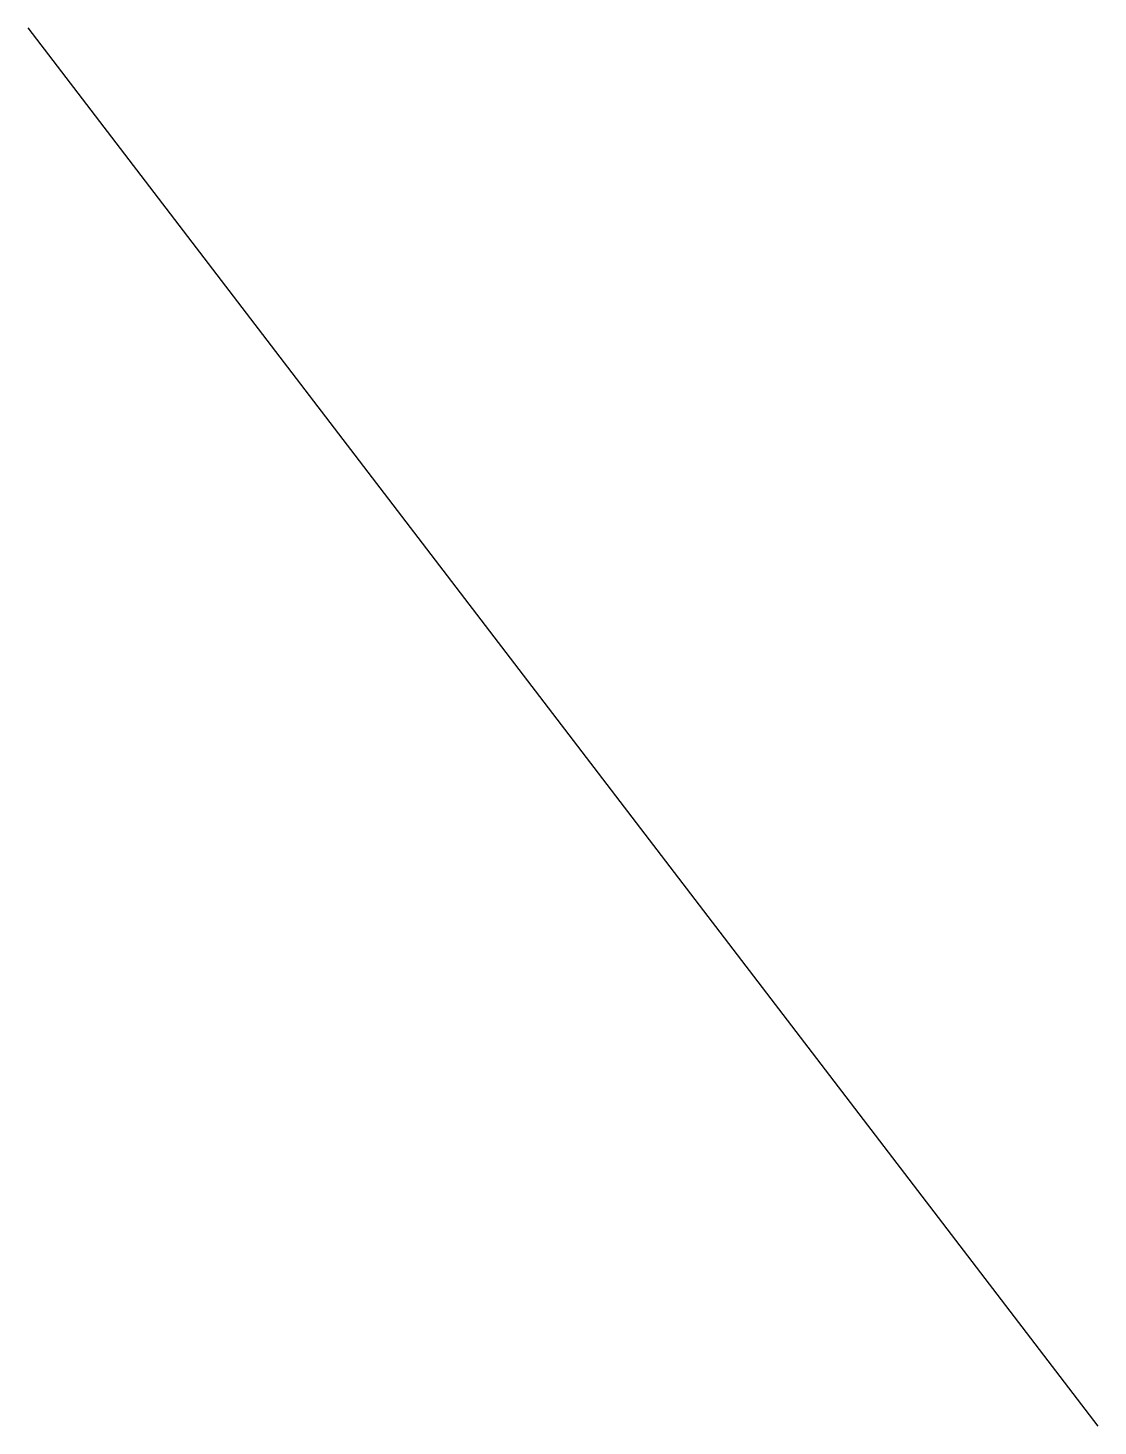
# Model space of a CAD drawing. Header units: inches. Extents: x 11 to 21.6, y 2.8 to 16.6.
import ezdxf

# ---------------------------------------------------------------- set-up
doc = ezdxf.new("R2010")
doc.units = ezdxf.units.IN
doc.header["$MEASUREMENT"] = 0

msp = doc.modelspace()

# ---------------------------------------------------------------- linework, layer by layer
msp.add_line((21.608, 2.812), (11.031, 16.638))

doc.saveas('drawing.dxf')
